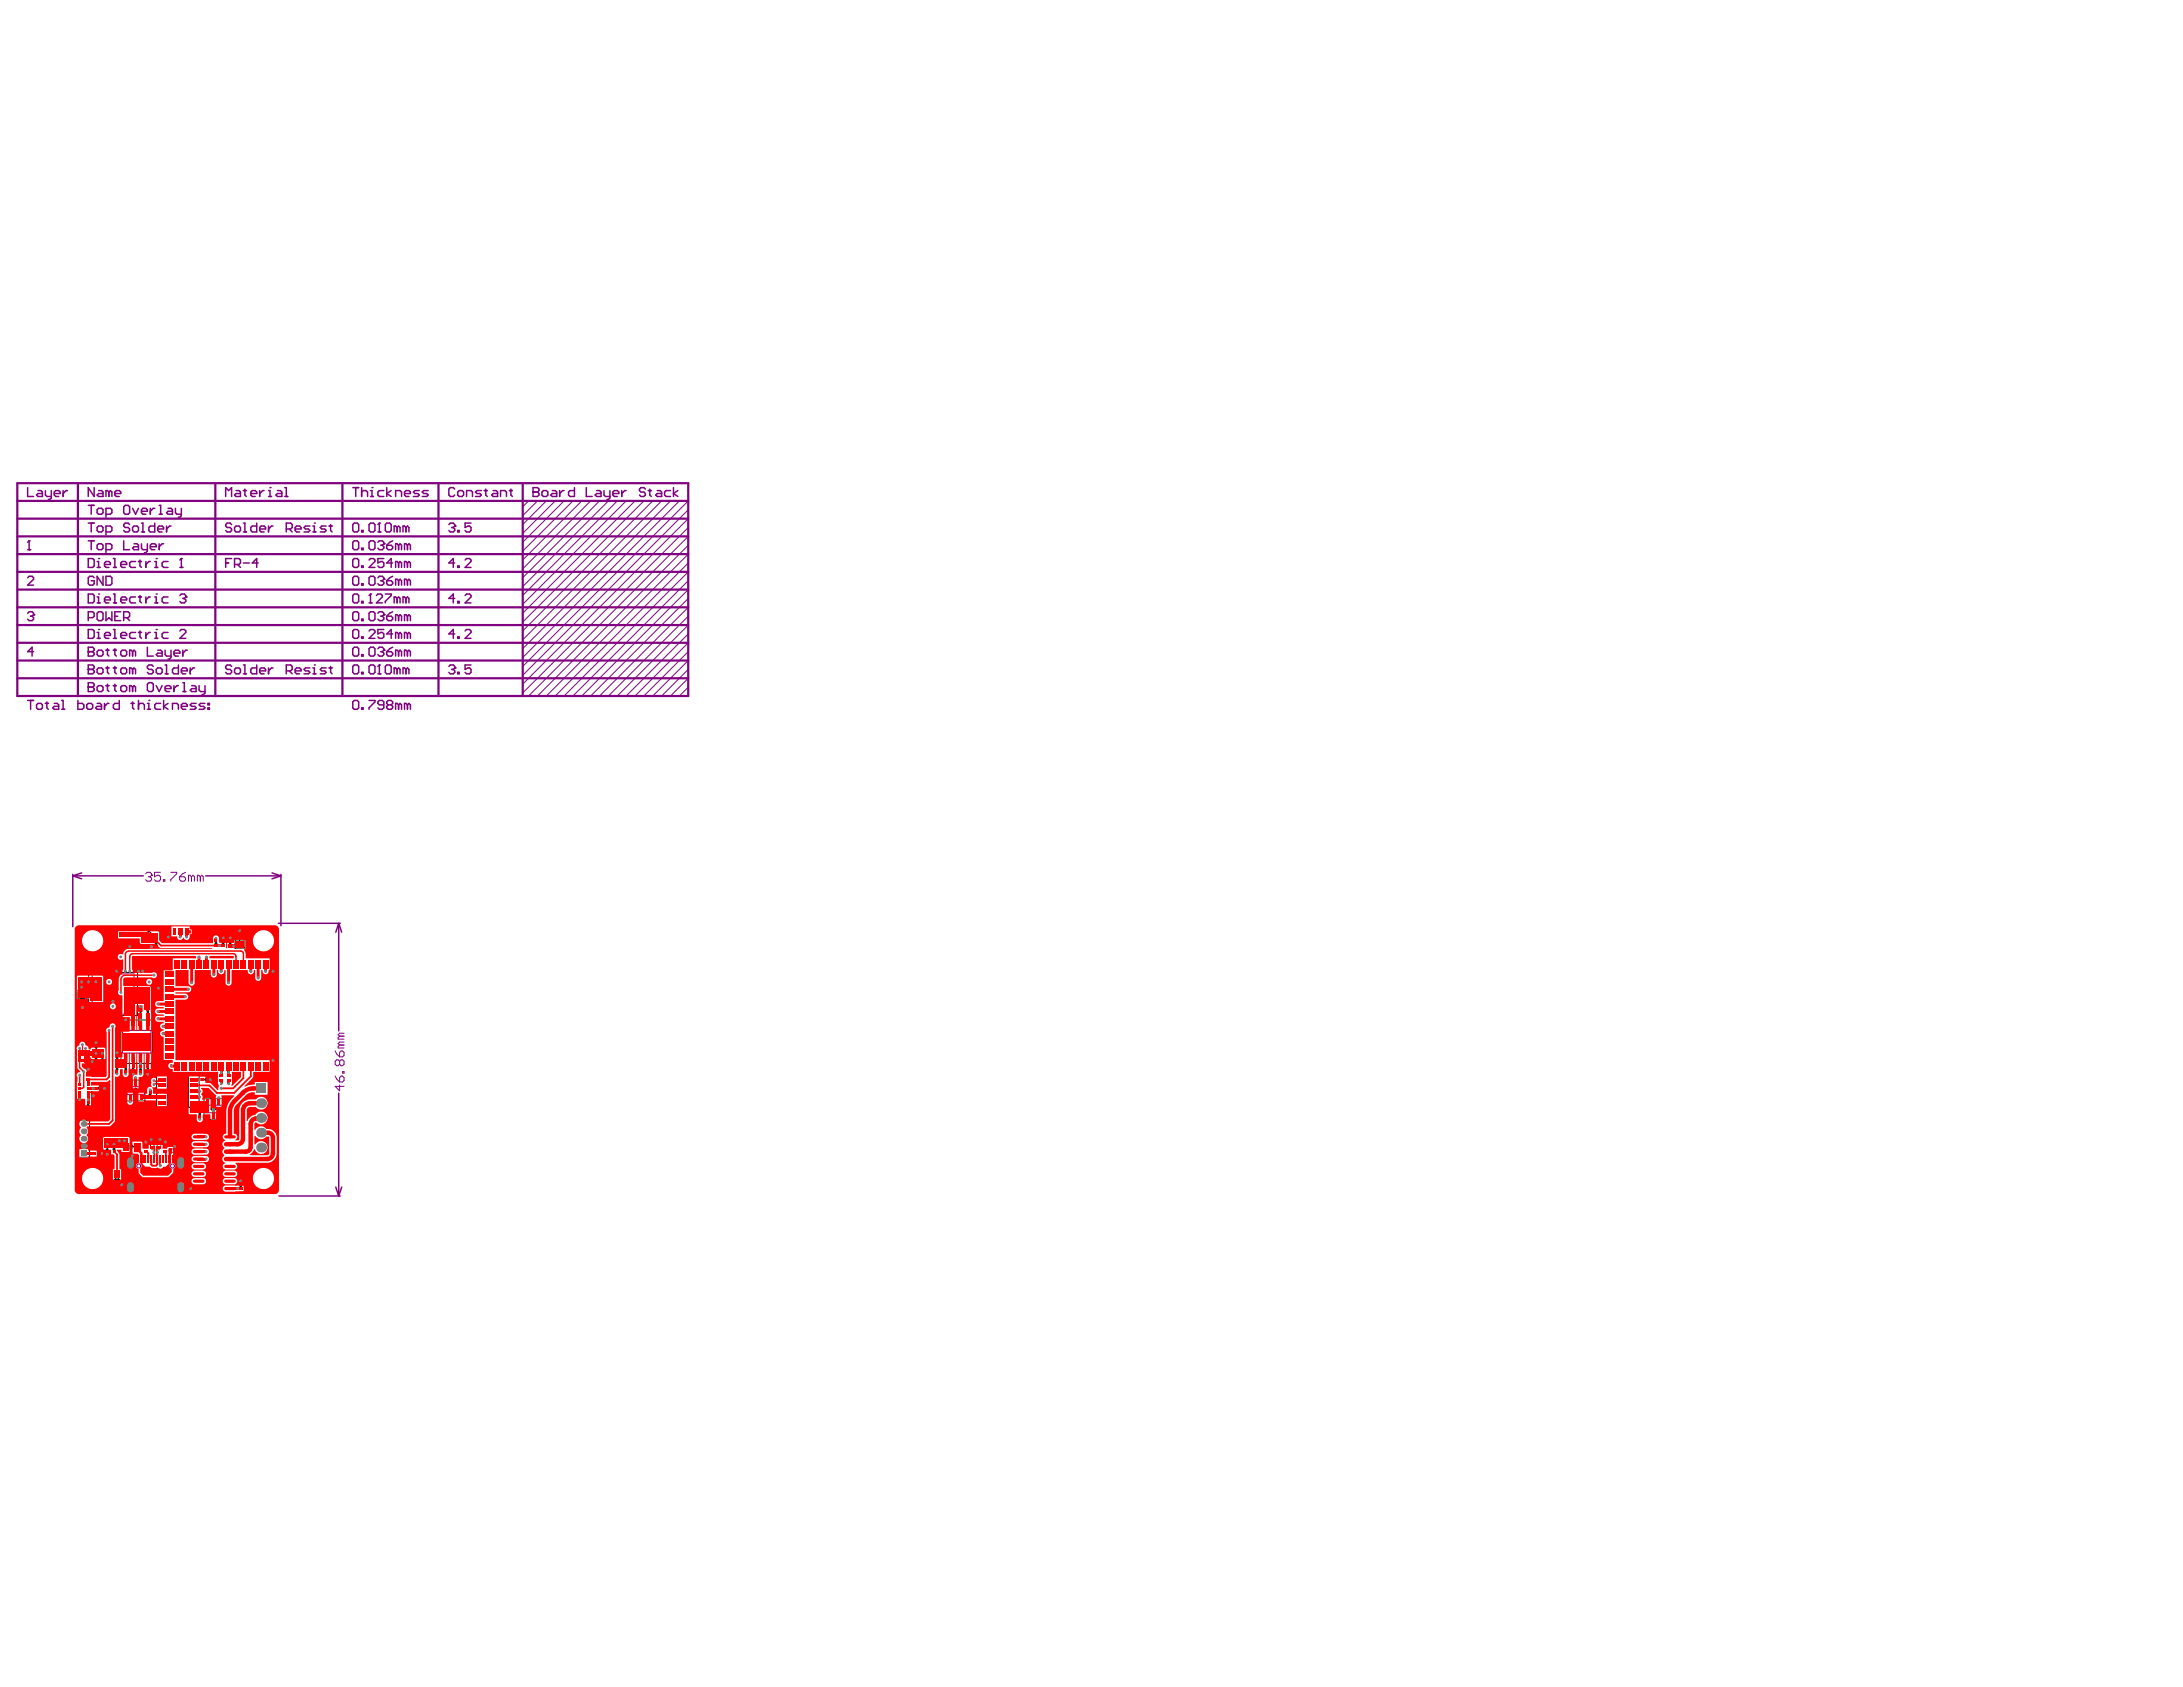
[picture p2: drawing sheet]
<svg xmlns="http://www.w3.org/2000/svg" width="279mm" height="216mm" viewBox="0 0 279 216" stroke-linecap="round" stroke-linejoin="round" font-family="sans-serif">
<path d="M20 137.6h5.5v4.1h-5.5z" fill="none" stroke="#000" stroke-width=".13"/>
<g fill="#008000">
<path d="M20.2 146.8h.3v.1h-.3z"/>
<path d="M20.2 146.3h.3v.2h-.3z"/>
<path d="M19.3 146.8h.4v.1h-.4z"/>
<path d="M19.3 146.3h.4v.2h-.4z"/>
<path d="M21.8 147.1h.1v.3h-.1z"/>
<path d="M22.2 147.1h.2v.3h-.2z"/>
<path d="M10.6 147.5h.3v.3h-.3z"/>
<path d="M10.6 146.5h.3v.3h-.3z"/>
<path d="M10.6 145.6h.3v.3h-.3z"/>
<path d="M10.6 144.6h.3v.3h-.3z"/>
<path d="M10.6 143.7h.3v.3h-.3z"/>
<circle cx="20.1" cy="146.2" r=".05"/>
<circle cx="19.3" cy="146.2" r=".05"/>
<circle cx="22.5" cy="147" r=".05"/>
<circle cx="11.5" cy="148.1" r=".05"/>
</g>
<g fill="none" stroke="#008000" stroke-width=".13">
<path d="M18.7 119.5h.7M19 119.1v.7M30.1 119.3h1.2v2.1h-1.2zM30.7 120v.7M10 126.7h1.1v2.1h-1.1zM10.2 127.8h.7M10.6 127.4v.7M11.3 124.5h6.3v5.5h-6.3zM12.1 134.1h.3M12.1 135.5h.3M12.3 133.9v.3M12.3 135.4v.3"/>
<path d="M12.5 139.3h.3M12.7 139.1v.3M13 135.5h.3M13.1 135.4v.3M14.8 136.8h.3M14.8 135.4h.3M15 136.7v.3M15 135.2v.3M15.5 130.5h4v5.6h-4zM15.9 136.8h.3M16.1 136.7v.3M16.2 138.2h2.4v2.7h-2.4z"/>
<path d="M16.9 136.8h.3M17 139.6h.7M17 136.7v.3M17.4 139.2v.7M17.8 129.5h.3M17.8 136.8h.3M18 129.3v.3M18 136.7v.3M18.8 129.5h.3M18.8 136.8h.3M18.9 129.3v.3M18.9 136.7v.3"/>
<path d="M19.2 140v.3M19.8 125.7h.3M19.8 120.8h.3M19.9 125.5v.3M20 120.6v.3M26.1 138.2h.3M26.3 138v.3M27.5 120.7h.3M27.6 120.6v.3M28.4 120.7h.3M28.5 120.5v.3M29.3 120.7h.3"/>
<path d="M29.5 120.5v.3M30.3 120.3h.8M10 143.4h1.5v4.7h-1.5zM11.1 141.4h.3M11.3 141.3v.3M13.6 147.1h.3M13.7 146.9v.3M14.4 147.1h.3M14.6 146.9v.3M14.6 151h.7M15 150.6v.7M16.4 146.8h.7"/>
<path d="M16.8 146.4v.7M19.1 140.1h.3M19.3 146.2h.4v.8h-.4zM20.1 146.2h.5v.8h-.5zM21.7 147h.8v.5h-.8zM25.4 142.6h.3M25.6 142.4v.3M26.1 140.6h2.4v2.7h-2.4zM26.9 141.9h.8M27.3 141.6v.7M30.7 151.8h.3M30.8 151.6v.3"/>
<circle cx="19" cy="119.5" r=".26"/>
<circle cx="12.3" cy="134.1" r=".09"/>
<circle cx="12.3" cy="135.5" r=".09"/>
<circle cx="12.7" cy="139.3" r=".09"/>
<circle cx="13.1" cy="135.5" r=".09"/>
<circle cx="15" cy="136.8" r=".09"/>
<circle cx="15" cy="135.4" r=".09"/>
<circle cx="16.1" cy="136.8" r=".09"/>
<circle cx="17" cy="136.8" r=".09"/>
<circle cx="17.4" cy="139.6" r=".26"/>
<circle cx="18" cy="129.5" r=".09"/>
<circle cx="18" cy="136.8" r=".09"/>
<circle cx="18.9" cy="129.5" r=".09"/>
<circle cx="18.9" cy="136.8" r=".09"/>
<circle cx="19.9" cy="125.7" r=".09"/>
<circle cx="20" cy="120.8" r=".09"/>
<circle cx="26.3" cy="138.2" r=".09"/>
<circle cx="27.6" cy="120.7" r=".09"/>
<circle cx="28.5" cy="120.7" r=".09"/>
<circle cx="29.5" cy="120.7" r=".09"/>
<circle cx="11.3" cy="141.4" r=".09"/>
<circle cx="13.7" cy="147.1" r=".09"/>
<circle cx="14.6" cy="147.1" r=".09"/>
<circle cx="15" cy="151" r=".26"/>
<circle cx="16.8" cy="146.8" r=".26"/>
<circle cx="19.2" cy="140.1" r=".09"/>
<circle cx="25.6" cy="142.6" r=".09"/>
<circle cx="27.3" cy="141.9" r=".26"/>
<circle cx="30.8" cy="151.8" r=".09"/>
</g>
<path d="M30.1 119.5h1.1v1.6h-1.1zM10 127h1.1v1.6h-1.1zM11.8 124.6h5.4v5.2h-5.4zM15.7 131.9h3.6v2.9h-3.6zM16.3 139.1h2.2v.9h-2.2zM26.2 141.4h2.2v1h-2.2z" fill="none" stroke="#800080" stroke-width=".13"/>
<circle cx="18.9" cy="130.4" r=".07" fill="none" stroke="#800080" stroke-width=".15"/>
<g fill="#008080">
<path d="M20.3 146.9h.1v.3h-.1z"/>
<path d="M20.2 147.1h.3h-.3z"/>
<path d="M20.3 146h.1v.3h-.1z"/>
<path d="M19.4 146.9h.1v.3h-.1z"/>
<path d="M19.3 147.1h.3h-.3z"/>
<path d="M19.4 146h.1v.3h-.1z"/>
<path d="M21.5 147.2h.3v.1h-.3z"/>
<path d="M21.6 147.1v.3z"/>
<path d="M22.4 147.2h.3v.1h-.3z"/>
</g>
<path d="M21.4 137.8h2.7v3.7h-2.7z" fill="none" stroke="#000" stroke-width=".13"/>
<circle cx="19.7" cy="137.7" r=".07" fill="none" stroke="#000" stroke-width=".15"/>
<g fill="none" stroke="#800080" stroke-width=".13">
<path d="M67.7 64.1l-.8 .8M68.8 64.1l-1.9 1.9M69.9 64.1l-3 3M71.1 64.1l-4.2 4.2M72.2 64.1l-5.3 5.3M73.3 64.1l-6.4 6.4M74.5 64.1l-7.6 7.6M75.6 64.1l-8.7 8.7M76.7 64.1l-9.8 9.8M77.9 64.1l-11 11M79 64.1l-12.1 12.1M80.1 64.1l-13.2 13.2"/>
<path d="M81.3 64.1l-14.4 14.4M82.4 64.1l-15.5 15.5M83.5 64.1l-16.6 16.6M84.7 64.1l-17.8 17.8M85.8 64.1l-18.9 18.9M87 64.1l-20.1 20M88.1 64.1l-21.2 21.2M88.1 66.4l-21.2 21.2M88.1 76.6l-12.5 12.5M88.1 77.7l-11.4 11.4M88.1 69.8l-19.3 19.3M88.1 72.1l-17 17"/>
<path d="M88.1 78.9l-10.2 10.2M88.1 65.2l-21.2 21.2M88.1 73.2l-15.9 15.9M88.1 74.3l-14.8 14.8M88.1 70.9l-18.2 18.2M88.1 80l-9.1 9.1M88.1 67.5l-21.2 21.2M88.1 75.5l-13.6 13.6M88.1 68.6l-20.4 20.5M88.1 85.7l-3.4 3.4M88.1 83.4l-5.7 5.7M88.1 81.1l-8 8"/>
<path d="M88.1 84.5l-4.6 4.6M88.1 82.3l-6.8 6.8M88.1 86.8l-2.3 2.3M88.1 87.9l-1.1 1.2M18.6 111.8l.2-.2h.4l.2 .2v.2M19 112.2h.2M19.2 112.2l.2 .2v.2l-.2 .2h-.4l-.2-.2M19.4 112h.1M19.4 112l-.2 .2M20.5 111.6h-.7v.6l.4-.2h.1l.2 .2v.4l-.2 .2h-.3l-.2-.2M20.9 112.6h.2v.2h-.2zM21.9 111.6h.7v.2l-.7 .8v.2"/>
<path d="M23 112.2h.6l.1 .2v.2l-.1 .2h-.4l-.2-.2zM23.7 111.6l-.3 .2-.4 .4M24.5 112.2l-.2-.2h-.2v.8M24.5 112.2v.6M24.5 112.2l.2-.2 .2 .2v.6M25.6 112.2l-.1-.2h-.2v.8M25.6 112.2v.6M25.6 112.2l.2-.2 .2 .2v.6M42.9 137.7l.2 .4 .4 .4M42.9 134.5l.2 .4 .4 .4M43.5 137.9l.2-.2h.1l.2 .2v.4l-.2 .2h-.3zM43.5 135.8l.2-.2h.1l.2 .2v.4l-.2 .2h-.1l-.2-.2"/>
<path d="M43.5 138.8v.8l-.6-.6h1.1M43.5 134.7l.2-.2h.1l.2 .2v.4l-.2 .2h-.3zM43.5 135.8v.4M43.5 135.8l-.2-.2h-.2l-.2 .2v.4l.2 .2h.2l.2-.2M43.5 133.7l-.2 .2v.2h.7M43.5 132.6l-.2 .2v.2h.7M43.5 133.7h.5M43.5 132.6h.5M43.8 137.1h.2v.2h-.2zM44 133.4h-.5l-.2 .2 .2 .1M44 132.2h-.5l-.2 .2 .2 .2"/>
<circle cx="17.8" cy="149.2" r=".26"/>
<circle cx="22.1" cy="149.2" r=".26"/>
</g>
<g fill="none" stroke="#800080" stroke-width=".28">
<path d="M2.2 77.7h85.9M2.2 70.9h85.9M2.2 80h85.9M2.2 75.5h85.9M2.2 68.6h85.9M2.2 61.8h85.9v27.3h-85.9zM2.2 64.1h85.9M2.2 73.2h85.9M2.2 66.4h85.9M10 61.8v27.3M27.6 61.8v27.3M43.8 61.8v27.3"/>
<path d="M56.1 61.8v27.3M66.9 61.8v27.3M2.2 82.3h85.9M2.2 86.8h85.9M2.2 84.5h85.9"/>
</g>
<g fill="none" stroke="#800080" stroke-width=".19">
<path d="M3.5 70.3h.4M3.5 62.4v1.1h.8M3.5 78.5l.2-.2h.4l.2 .2v.2M3.5 73.9l.2-.1h.4l.2 .1v.2l-.8 .8h.8M3.7 69.2h.1M3.7 69.2v1.1M3.7 69.2l-.2 .2M3.9 78.9h.2M4.1 78.9l.2 .1v.2l-.2 .2h-.4l-.2-.2M4.3 78.7h.1M4.3 78.7l-.2 .2M4.9 62.8h.3l.2 .2v.5h-.5l-.2-.1 .2-.2h.5"/>
<path d="M5.8 62.8v.6l.2 .1h.6M6.6 62.8v.9l-.2 .2h-.2M6.9 63.2h.8v-.2l-.2-.2h-.4l-.2 .2v.4l.2 .1h.4M8.1 62.8v.7M8.6 62.8h-.1l-.4 .4M11.3 76h.6l.2 .2v.8l-.2 .2h-.6zM11.3 71.5h.6l.2 .2v.7l-.2 .2h-.6zM11.3 79h.6l.2-.1v-.4l-.2-.2h-.6v1.1M11.3 66.9h.8M11.3 64.7h.8M11.3 69.2h.8M11.7 64.7v1.1"/>
<path d="M11.7 66.9v1.2M11.7 69.2v1.1M12.1 62.4v1.1l-.8-1.1v1.1M12.1 73.9l-.2-.1h-.4l-.2 .1v.8l.2 .2h.4l.2-.2v-.4h-.4M12.4 77.2h.4M12.4 76.4h.2v.8M12.4 71.9h.2v.7M12.4 69.8l.2-.2h.4l.2 .2v.4l-.2 .1h-.4l-.2-.1zM12.4 65.2l.2-.1h.4l.2 .1v.4l-.2 .2h-.4l-.2-.2zM12.4 67.5l.2-.2h.4l.2 .2v.4l-.2 .2h-.4l-.2-.2zM12.4 78.5l.2-.2h.4l.2 .2v.7l-.2 .2h-.4l-.2-.2zM12.4 72.6h.4"/>
<path d="M12.6 76h.1M12.6 71.5h.1M12.6 62.8h.4l.2 .2v.5h-.6l-.2-.1 .2-.2h.6M13.2 73.8v1.1l-.8-1.1v1.1M13.4 76.8h.7v-.2l-.2-.2h-.3l-.2 .2v.4l.2 .2h.3M13.4 72.2h.7v-.1l-.2-.2h-.3l-.2 .2v.3l.2 .2h.3M13.6 73.8h.5l.2 .1v.8l-.2 .2h-.5zM13.6 70.3h.5l.2-.1v-.4l-.2-.2h-.5v1.1M13.6 68.1h.5l.2-.2v-.4l-.2-.2h-.5v1.2M13.6 65.8h.5l.2-.2v-.4l-.2-.1h-.5v1.1M13.6 78.3v1.1l.3-.4 .4 .4v-1.1M13.9 63l-.1-.2h-.2v.7"/>
<path d="M13.9 63l.2-.2 .2 .2v.5M13.9 63v.5M14.5 76h.2v1.2M14.5 77.2h.4M14.5 71.5h.2v1.1M14.5 72.6h.4M14.7 63.2h.8v-.2l-.2-.2h-.4l-.2 .2v.4l.2 .1h.4M14.7 78.9h.4M15.5 76.8h.7v-.2l-.2-.2h-.4l-.1 .2v.4l.1 .2h.4M15.5 78.3h-.8v1.1h.8M15.5 72.2h.7v-.1l-.2-.2h-.4l-.1 .2v.3l.1 .2h.4M15.8 64.9l.2-.2h.4l.2 .2v.7l-.2 .2h-.4l-.2-.2z"/>
<path d="M15.8 79h.6l.2-.1v-.4l-.2-.2h-.6v1.1M15.8 69.2v1.1h.8M16.2 79l.4 .4M16.6 67.1l-.2-.2h-.4l-.2 .2v.2l.2 .2h.4l.2 .2v.2l-.2 .2h-.4l-.2-.2M17 67.5l.2-.2h.3l.2 .2v.4l-.2 .2h-.3l-.2-.2zM17 65.1l.3 .7 .4-.7M17.2 69.6h.3l.2 .2v.5h-.5l-.2-.1 .2-.2h.5M17.3 76.4h-.5l-.2 .2v.4l.2 .2h.5M17.3 71.9h-.5l-.2 .2v.3l.2 .2h.5M17.7 76.4h.4M17.7 71.9h.4M17.9 71.7v.7l.2 .2"/>
<path d="M17.9 76.2v.8l.2 .2M18.1 69.6v.6l.2 .1h.6M18.1 65.4h.8v-.2l-.2-.1h-.4l-.2 .1v.4l.2 .2h.4M18.1 66.9h.2v1.2M18.1 68.1h.4M18.7 71.9v.7M18.7 76.4v.8M18.9 69.6v.9l-.2 .2h-.2M19.2 76.4h-.2l-.3 .4M19.2 70h.8v-.2l-.2-.2h-.4l-.2 .2v.4l.2 .1h.4M19.2 65.1v.7M19.2 71.9h-.2l-.3 .3"/>
<path d="M19.8 77.2h.4M19.8 76.4h.2v.8M19.8 71.9h.2v.7M19.8 66.9v1.2h-.6l-.2-.2v-.4l.2-.2h.6M19.8 65.1h-.2l-.4 .3M19.8 72.6h.4M20 76h.1M20 71.5h.1M20.2 67.7h.7v-.2l-.1-.2h-.4l-.2 .2v.4l.2 .2h.4M20.4 64.7h.2v1.1M20.4 65.8h.4M20.4 69.6v.7"/>
<path d="M20.9 69.6h-.1l-.4 .4M21.3 67.3v.8M21.5 76.4h-.6l-.1 .2v.4l.1 .2h.6M21.5 71.9h-.6l-.1 .2v.3l.1 .2h.6M21.5 65.1h.4l.2 .1v.6h-.6l-.2-.2 .2-.2h.6M21.9 67.3h-.2l-.4 .4M22.5 65.1v.5l.1 .2h.6M23 76.2l.2-.2h.4l.2 .2v.2M23 72.6h.4M23.2 71.5h.1M23.2 65.1v.9l-.2 .2h-.2M23.2 71.5v1.1"/>
<path d="M23.2 71.5l-.2 .2M23.4 76.6h.2M23.6 76.6l.2 .2v.2l-.2 .2h-.4l-.2-.2M23.8 76.4h.1M23.8 76.4l-.2 .2M28.9 63.5v-1.1l.4 .4 .3-.4v1.1M28.9 72.1h.4M29.6 67.1l-.1-.2h-.4l-.2 .2v.2l.2 .2h.4l.1 .2v.2l-.1 .2h-.4l-.2-.2M29.6 71.5h-.7v1.1M30 67.5l.2-.2h.4l.2 .2v.4l-.2 .2h-.4l-.2-.2zM30 72.2h.6l.2-.1v-.4l-.2-.2h-.6v1.1M30.2 62.8h.4l.2 .2v.5h-.6l-.2-.1 .2-.2h.6"/>
<path d="M30.4 72.2l.4 .4M31.2 62.8h.3M31.2 66.9h.1v1.2M31.2 68.1h.3M31.2 72.1h.7M31.3 62.6v.8l.2 .1M32.1 63.2h.8v-.2l-.2-.2h-.4l-.2 .2v.4l.2 .1h.4M32.9 66.9v1.2h-.6l-.2-.2v-.4l.2-.2h.6M33 72.1h-.7l.6-.6v1.1M33.2 67.7h.8v-.2l-.2-.2h-.4l-.2 .2v.4l.2 .2h.4M33.2 62.8v.7M33.8 62.8h-.2l-.4 .4"/>
<path d="M34.4 63.5h.3M34.4 62.8h.2v.7M34.4 67.3v.8M34.6 62.4h.1M34.9 67.3h-.2l-.3 .4M35.5 62.8h.4l.2 .2v.5h-.6l-.2-.1 .2-.2h.6M36.5 62.4h.1v1.1M36.5 63.5h.3M36.6 67.7h.6l.2-.2v-.4l-.2-.2h-.6v1.2M37 67.7l.4 .4M37.8 67.7h.7v-.2l-.2-.2h-.3l-.2 .2v.4l.2 .2h.3M39.7 67.3h-.6l-.2 .2 .2 .2h.4l.2 .2-.2 .2h-.6"/>
<path d="M40 68.1h.4M40 67.3h.2v.8M40.2 66.9h.1M41.7 67.3h-.5l-.2 .2 .2 .2h.4l.1 .2-.1 .2h-.6M42.1 67.3h.4M42.3 67.1v.8l.2 .2M45.2 76.2l.1-.2h.4l.2 .2v.8l-.2 .2h-.4l-.1-.2zM45.2 67.1l.1-.2h.4l.2 .2v.8l-.2 .2h-.4l-.1-.2zM45.2 69.4l.1-.2h.4l.2 .2v.8l-.2 .1h-.4l-.1-.1zM45.2 71.7l.1-.2h.4l.2 .2v.7l-.2 .2h-.4l-.1-.2zM45.2 73.9l.1-.1h.4l.2 .1v.8l-.2 .2h-.4l-.1-.2zM45.2 78.5l.1-.2h.4l.2 .2v.7l-.2 .2h-.4l-.1-.2z"/>
<path d="M45.2 62.4h.7M45.5 62.4v1.1M46.3 77h.2v.2h-.2zM46.3 62.4v1.1M46.3 67.9h.2v.2h-.2zM46.3 70.2h.2v.1h-.2zM46.3 72.4h.2v.2h-.2zM46.3 74.7h.2v.2h-.2zM46.3 79.2h.2v.2h-.2zM46.3 63l.2-.2h.4l.1 .2v.5M47.2 77.2h.4M47.2 71.7l.2-.2h.4l.2 .2v.2l-.8 .7h.8"/>
<path d="M47.4 76h.1M47.4 76v1.2M47.4 76l-.2 .2M47.4 69.2h.4l.2 .2v.8l-.2 .1h-.4l-.2-.1v-.8zM47.4 66.9h.4l.2 .2v.8l-.2 .2h-.4l-.2-.2v-.8zM47.4 73.8h.4l.2 .1v.8l-.2 .2h-.4l-.2-.2v-.8zM47.4 78.3h.4l.2 .2v.7l-.2 .2h-.4l-.2-.2v-.7zM47.4 63.5h.4M47.4 62.8h.2v.7M47.6 62.4h.1M48.2 76.2l.2-.2h.3l.2 .2v.2l-.7 .8h.7M48.4 69.4l.2-.2h.3l.2 .2v.2"/>
<path d="M48.4 73.9l.2-.1h.3l.2 .1v.2M48.4 78.5l.2-.2h.3l.2 .2v.2M48.4 68.1h.3M48.6 66.9h.1M48.6 66.9v1.2M48.6 66.9l-.2 .2M48.7 69.8h.2M48.7 78.9h.2M48.7 74.3h.2M48.9 74.3l.2 .2v.2l-.2 .2h-.3l-.2-.2M48.9 69.8l.2 .2v.2l-.2 .1h-.3l-.2-.1M48.9 78.9l.2 .1v.2l-.2 .2h-.3l-.2-.2"/>
<path d="M49.1 69.6h.1M49.1 78.7h.1M49.1 74.1h.1M49.1 71.5h-.7v.6l.3-.2h.2l.2 .2v.3l-.2 .2h-.3l-.2-.2M49.1 62.8h-.5l-.2 .2v.4l.2 .1h.5M49.1 69.6l-.2 .2M49.1 78.7l-.2 .2M49.1 74.1l-.2 .2M49.3 76h.8v.2l-.8 .8v.2M49.3 67.1l.2-.2h.4l.2 .2v.8l-.2 .2h-.4l-.2-.2zM49.5 74.3h.6l.2 .2v.2l-.2 .2h-.4l-.2-.2zM49.5 69.8h.6l.2 .2v.2l-.2 .1h-.4l-.2-.1z"/>
<path d="M49.5 78.9h.6l.2 .1v.2l-.2 .2h-.4l-.2-.2zM49.5 62.4v1.1M50.1 62.8l-.6 .4 .6 .3M50.3 72.1h-.8l.6-.6v1.1M50.3 73.8l-.4 .1-.4 .4M50.3 69.2l-.4 .2-.4 .4M50.3 78.3l-.4 .2-.4 .4M50.6 63.5v-.7h.6l.2 .2v.5M50.8 67.5l-.2-.2h-.2v.8M50.8 76.6l-.2-.2h-.2v.8M50.8 67.5v.6M50.8 76.6v.6"/>
<path d="M50.8 76.6l.2-.2 .2 .2v.6M50.8 67.5l.2-.2 .2 .2v.6M51 74.3l.2-.2 .2 .2v.6M51 69.8l-.2-.2h-.2v.7M51 72.1l-.2-.2h-.2v.7M51 74.3l-.2-.2h-.2v.8M51 78.9l-.2-.2h-.2v.7M51 69.8v.5M51 72.1v.5M51 74.3v.6M51 78.9v.5M51 69.8l.2-.2 .2 .2v.5"/>
<path d="M51 72.1l.2-.2 .2 .2v.5M51 78.9l.2-.2 .2 .2v.5M51.8 63.2h.7v-.2l-.2-.2h-.3l-.2 .2v.4l.2 .1h.3M52 76.6l-.2-.2h-.2v.8M52 67.5l-.2-.2h-.2v.8M52 67.5v.6M52 76.6v.6M52 76.6l.1-.2 .2 .2v.6M52 67.5l.1-.2 .2 .2v.6M52.1 69.8l-.1-.2h-.2v.7M52.1 72.1l-.1-.2h-.2v.7M52.1 74.3l-.1-.2h-.2v.8"/>
<path d="M52.1 78.9l-.1-.2h-.2v.7M52.1 69.8v.5M52.1 72.1v.5M52.1 74.3v.6M52.1 78.9v.5M52.1 69.8l.2-.2 .2 .2v.5M52.1 72.1l.2-.2 .2 .2v.5M52.1 74.3l.2-.2 .2 .2v.6M52.1 78.9l.2-.2 .2 .2v.5M53.7 62.8h-.6l-.2 .2 .2 .2h.4l.2 .2-.2 .1h-.6M54.8 62.8h-.6l-.2 .2 .2 .2h.4l.2 .2-.2 .1h-.6M57.4 67.1l.2-.2h.4l.2 .2v.2"/>
<path d="M57.8 67.5h.2M58 67.5l.2 .2v.2l-.2 .2h-.4l-.2-.2M58.2 67.3h.1M58.2 76.6h-.8l.6-.6v1.2M58.2 62.6l-.2-.2h-.4l-.2 .2v.8l.2 .1h.4l.2-.1M58.2 72.1h-.8l.6-.6v1.1M58.2 67.3l-.2 .2M58.6 77h.2v.2h-.2zM58.6 67.9h.2v.2h-.2zM58.6 72.4h.2v.2h-.2zM58.8 62.8h.3l.2 .2v.4l-.2 .1h-.3l-.2-.1v-.4zM59.5 76.2l.2-.2h.4l.2 .2v.2l-.8 .8h.8"/>
<path d="M59.5 71.7l.2-.2h.4l.2 .2v.2l-.8 .7h.8M59.7 63.5v-.7h.6l.2 .2v.5M60.3 66.9h-.8v.6l.4-.2h.2l.2 .2v.4l-.2 .2h-.4l-.2-.2M61.6 62.8h-.6l-.1 .2 .1 .2h.4l.2 .2-.2 .1h-.5M62 62.8h.4M62.2 62.6v.8l.2 .1M63.1 62.8h.4l.2 .2v.5h-.6l-.2-.1 .2-.2h.6M64.1 63.5v-.7h.5l.2 .2v.5M65.2 62.8h.4M65.4 62.6v.8l.2 .1M68.2 63h.1M68.2 62.4h.6l.2 .2v.2l-.2 .2 .2 .2v.2l-.2 .1h-.6z"/>
<path d="M68.2 63h.6M69.6 62.8h.3l.2 .2v.4l-.2 .1h-.3l-.2-.1v-.4zM70.7 62.8h.4l.2 .2v.5h-.6l-.2-.1 .2-.2h.6M71.6 62.8v.7M72.2 62.8h-.2l-.4 .4M73.5 62.4v1.1h-.5l-.2-.1v-.4l.2-.2h.5M75 62.4v1.1h.8M76.4 62.8h.3l.2 .2v.5h-.5l-.2-.1 .2-.2h.5M77.3 62.8v.6l.2 .1h.6M78.1 62.8v.9l-.2 .2h-.2M78.4 63.2h.8v-.2l-.2-.2h-.4l-.2 .2v.4l.2 .1h.4M79.6 62.8v.7"/>
<path d="M80.1 62.8h-.1l-.4 .4M82.6 62.6l-.2-.2h-.4l-.2 .2v.2l.2 .2h.4l.2 .2v.2l-.2 .1h-.4l-.2-.1M83 62.8h.4M83.2 62.6v.8l.2 .1M84.1 62.8h.4l.2 .2v.5h-.6l-.2-.1 .2-.2h.6M85.8 62.8h-.6l-.1 .2v.4l.1 .1h.6M86.2 62.4v1.1M86.8 62.8l-.6 .4 .6 .3M3.5 89.6h.8M3.9 89.6v1.2M4.3 83.4h-.8l.6-.6v1.2M4.9 90h.3l.2 .2v.4l-.2 .2h-.3l-.2-.2v-.4z"/>
<path d="M5.8 90h.4M6 89.8v.8l.2 .2M6.9 90h.4l.2 .2v.6h-.6l-.1-.2 .1-.2h.6M7.9 89.6h.2v1.2M7.9 90.8h.4M10 89.6v1.2h.5l.2-.2v-.4l-.2-.2h-.5M11.3 90h.4l.2 .2v.4l-.2 .2h-.4l-.2-.2v-.4zM11.3 87.9h.1M11.3 83.4h.1M11.3 85.7h.1M11.3 80.6h.6l.2 .2v.7l-.2 .2h-.6zM11.3 82.8h.6l.2 .2v.2l-.2 .2 .2 .2v.2l-.2 .2h-.6z"/>
<path d="M11.3 85.1h.6l.2 .2v.2l-.2 .2 .2 .2v.1l-.2 .2h-.6zM11.3 87.4h.6l.2 .2v.1l-.2 .2 .2 .2v.2l-.2 .2h-.6zM11.3 87.9h.6M11.3 83.4h.6M11.3 85.7h.6M12.4 90h.4l.2 .2v.6h-.6l-.2-.2 .2-.2h.6M12.4 80.9h.2v.8M12.4 85.7l.2-.2h.4l.2 .2v.3l-.2 .2h-.4l-.2-.2zM12.4 87.9l.2-.2h.4l.2 .2v.4l-.2 .2h-.4l-.2-.2zM12.4 83.4l.2-.2h.4l.2 .2v.4l-.2 .2h-.4l-.2-.2zM12.4 81.7h.4M12.6 80.6h.1"/>
<path d="M13.4 90v.8M13.4 81.3h.7v-.2l-.2-.2h-.3l-.2 .2v.4l.2 .2h.3M13.6 87.7h.3M13.6 85.5h.3M13.6 83.2h.3M13.8 83v.8l.1 .2M13.8 85.3v.7l.1 .2M13.8 87.6v.7l.1 .2M13.9 90h-.1l-.4 .4M14.5 80.6h.2v1.1M14.5 87.7h.4M14.5 81.7h.4"/>
<path d="M14.5 85.5h.4M14.5 83.2h.4M14.7 83v.8l.2 .2M14.7 85.3v.7l.2 .2M14.7 87.6v.7l.2 .2M15.3 89.6v1.2h-.6l-.2-.2v-.4l.2-.2h.6M15.5 81.3h.7v-.2l-.2-.2h-.4l-.1 .2v.4l.1 .2h.4M15.6 83.2h.4l.2 .2v.4l-.2 .2h-.4l-.1-.2v-.4zM15.6 85.5h.4l.2 .2v.3l-.2 .2h-.4l-.1-.2v-.3zM15.6 87.7h.4l.2 .2v.4l-.2 .2h-.4l-.1-.2v-.4zM16.8 90h.4M17 89.8v.8l.2 .2"/>
<path d="M17 83.4l-.2-.2h-.2v.8M17 85.7l-.2-.2h-.2v.7M17 87.9l-.2-.2h-.2v.8M17 83.4l.2-.2 .1 .2v.6M17 83.4v.6M17 85.7v.5M17 87.9v.6M17 87.9l.2-.2 .1 .2v.6M17 85.7l.2-.2 .1 .2v.5M17.3 80.9h-.5l-.2 .2v.4l.2 .2h.5M17.7 90.2l.2-.2h.4l.2 .2v.6M17.7 89.6v1.2"/>
<path d="M17.7 80.9h.4M17.9 80.8v.7l.2 .2M18.7 80.9v.8M18.9 90.8h.3M18.9 90h.1v.8M18.9 87.6l.1-.2h.4l.2 .2v.7l-.2 .2h-.4l-.1-.2zM18.9 82.8v1.2h.7M19 89.6h.1M19.2 80.9h-.2l-.3 .4M19.6 85.3l-.2-.2h-.4l-.1 .2v.2l.1 .2h.4l.2 .2v.1l-.2 .2h-.4l-.1-.2M19.8 80.9h.2v.8M19.8 81.7h.4"/>
<path d="M20 80.6h.1M20 85.7l.2-.2h.4l.2 .2v.3l-.2 .2h-.4l-.2-.2zM20 87.7l.4 .8 .4-.8M20.2 83.2h.4l.2 .2v.6h-.6l-.2-.2 .2-.2h.6M20.6 90h-.6l-.2 .2v.4l.2 .2h.6M20.9 89.6v1.2M21.1 88.1h.8v-.2l-.2-.2h-.4l-.2 .2v.4l.2 .2h.4M21.1 83.2v.6l.2 .2h.6M21.1 85.1h.2v1.1M21.1 86.2h.4M21.5 90l-.6 .4 .6 .4M21.5 80.9h-.6l-.1 .2v.4l.1 .2h.6"/>
<path d="M21.9 83.2v1l-.2 .1h-.2M22.1 90.8v-.8h.5l.2 .2v.6M22.3 83.6h.7v-.2l-.2-.2h-.3l-.2 .2v.4l.2 .2h.3M22.3 87.7v.8M22.8 87.7h-.2l-.3 .4M22.8 85.1v1.1h-.5l-.2-.2v-.3l.2-.2h.5M23 80.8l.2-.2h.4l.2 .2v.1l-.8 .8h.8M23.2 90.4h.8v-.2l-.2-.2h-.4l-.2 .2v.4l.2 .2h.4M23.2 85.9h.8v-.2l-.2-.2h-.4l-.2 .2v.3l.2 .2h.4M23.4 88.5h.4M23.4 87.4h.2v1.1M23.4 83.2v.8"/>
<path d="M24 83.2h-.2l-.4 .4M24.3 85.5v.7M24.5 87.7h.4l.2 .2v.6h-.6l-.2-.2 .2-.2h.6M24.9 85.5h-.2l-.4 .4M25.1 90h-.6l-.2 .2 .2 .2h.4l.2 .2-.2 .2h-.6M25.5 87.7v.6l.2 .2h.5M26.2 90h-.5l-.2 .2 .2 .2h.3l.2 .2-.2 .2h-.5M26.2 87.7v1l-.2 .2h-.1M26.6 90.6h.2v.2h-.2zM26.6 90h.2v.2h-.2zM29.6 85.3l-.1-.2h-.4l-.2 .2v.2l.2 .2h.4l.1 .2v.1l-.1 .2h-.4l-.2-.2M30 85.7l.2-.2h.4l.2 .2v.3l-.2 .2h-.4l-.2-.2z"/>
<path d="M31.2 85.1h.1v1.1M31.2 86.2h.3M32.9 85.1v1.1h-.6l-.2-.2v-.3l.2-.2h.6M33.2 85.9h.8v-.2l-.2-.2h-.4l-.2 .2v.3l.2 .2h.4M34.4 85.5v.7M34.9 85.5h-.2l-.3 .4M36.6 85.9h.6l.2-.2v-.4l-.2-.2h-.6v1.1M37 85.9l.4 .3M37.8 85.9h.7v-.2l-.2-.2h-.3l-.2 .2v.3l.2 .2h.3M39.7 85.5h-.6l-.2 .2 .2 .2h.4l.2 .1-.2 .2h-.6M40 86.2h.4M40 85.5h.2v.7"/>
<path d="M40.2 85.1h.1M41.7 85.5h-.5l-.2 .2 .2 .2h.4l.1 .1-.1 .2h-.6M42.1 85.5h.4M42.3 85.3v.7l.2 .2M45.2 80.8l.1-.2h.4l.2 .2v.7l-.2 .2h-.4l-.1-.2zM45.2 83l.1-.2h.4l.2 .2v.8l-.2 .2h-.4l-.1-.2zM45.2 85.3l.1-.2h.4l.2 .2v.7l-.2 .2h-.4l-.1-.2zM45.2 89.8l.1-.2h.4l.2 .2v.8l-.2 .2h-.4l-.1-.2zM46.3 81.5h.2v.2h-.2zM46.3 83.8h.2v.2h-.2zM46.3 86h.2v.2h-.2zM46.3 90.6h.2v.2h-.2z"/>
<path d="M47.2 89.6h.8v.2l-.8 .8v.2M47.2 80.8l.2-.2h.4l.2 .2v.1l-.8 .8h.8M47.4 82.8h.4l.2 .2v.8l-.2 .2h-.4l-.2-.2v-.8zM47.4 85.1h.4l.2 .2v.7l-.2 .2h-.4l-.2-.2v-.7zM48.4 83l.2-.2h.3l.2 .2v.2M48.4 86.2h.3M48.6 85.1h.1M48.6 85.1v1.1M48.6 85.1l-.2 .2M48.7 83.4h.2M48.9 83.4l.2 .2v.2l-.2 .2h-.3l-.2-.2M49.1 83.2h.1"/>
<path d="M49.1 90.2h-.5l-.2-.2v-.2l.2-.2h.3l.2 .2v.8l-.2 .2h-.3l-.2-.2M49.1 80.6h-.7v.5l.3-.2h.2l.2 .2v.4l-.2 .2h-.3l-.2-.2M49.1 83.2l-.2 .2M49.3 85.3l.2-.2h.4l.2 .2v.7l-.2 .2h-.4l-.2-.2zM49.5 83.4h.6l.2 .2v.2l-.2 .2h-.4l-.2-.2zM49.7 90.2l-.2-.2v-.2l.2-.2h.4l.2 .2v.2l-.2 .2M49.7 90.2l-.2 .2v.2l.2 .2h.4l.2-.2v-.2l-.2-.2M49.7 90.2h.4M50.3 81.1h-.8l.6-.5v1.1M50.3 82.8l-.4 .2-.4 .4M50.8 85.7l-.2-.2h-.2v.7M50.8 85.7v.5"/>
<path d="M50.8 85.7l.2-.2 .2 .2v.5M51 81.1l-.2-.2h-.2v.8M51 83.4l-.2-.2h-.2v.8M51 90.2l-.2-.2h-.2v.8M51 81.1v.6M51 83.4v.6M51 90.2v.6M51 90.2l.2-.2 .2 .2v.6M51 81.1l.2-.2 .2 .2v.6M51 83.4l.2-.2 .2 .2v.6M52 85.7l-.2-.2h-.2v.7M52 85.7v.5"/>
<path d="M52 85.7l.1-.2 .2 .2v.5M52.1 90.2l-.1-.2h-.2v.8M52.1 81.1l-.1-.2h-.2v.8M52.1 83.4l-.1-.2h-.2v.8M52.1 81.1v.6M52.1 83.4v.6M52.1 90.2v.6M52.1 90.2l.2-.2 .2 .2v.6M52.1 81.1l.2-.2 .2 .2v.6M52.1 83.4l.2-.2 .2 .2v.6M57.4 85.3l.2-.2h.4l.2 .2v.2M57.8 85.7h.2"/>
<path d="M58 85.7l.2 .2v.1l-.2 .2h-.4l-.2-.2M58.2 85.5h.1M58.2 81.1h-.8l.6-.5v1.1M58.2 85.5l-.2 .2M58.6 81.5h.2v.2h-.2zM58.6 86h.2v.2h-.2zM59.5 80.8l.2-.2h.4l.2 .2v.1l-.8 .8h.8M60.3 85.1h-.8v.6l.4-.2h.2l.2 .2v.3l-.2 .2h-.4l-.2-.2M9.3 112.1l1.1 .4M9.3 112.1h9M9.3 111.9v6.7M10.4 111.7l-1.1 .4"/>
<path d="M26.3 112.1h9.7M34.8 111.7l1.2 .4M35.6 118.2h7.9M36 112.1l-1.2 .4M36 111.9v6.6M43.4 118.2l.3 1.1M43.4 118.2l-.4 1.1M43.4 118.2v13.7M43.4 139.9v13.2M35.7 153.1h7.8M43 151.9l.4 1.2M43.7 151.9l-.3 1.2"/>
</g>
<g fill="#f00">
<path d="M32.6 145.4h.1a.82 .82 0 0 0 1.4 0l.3 .1 .1 .1v2l-.1 .2-.2 .1-2.2-.1h-.1a1.06 1.06 0 0 0 .6-.7h.1a.83 .83 0 0 0 1.2 .5 .83 .83 0 0 0 .2-1.3 .83 .83 0 0 0-1.3 .1l-.1 .1z"/>
<path d="M29.6 137.2h1.2v.7l-1.1 1.1-.1-.1 .1-.2z"/>
<path d="M23.7 118.8h.4v.2h.3v.5h-.3v.1h-.4z"/>
<path d="M21 119h.3v-.2h.5v.8h-.5v-.1h-.3z"/>
<path d="M17.4 128.7h.9v.7l-.1 .1h-.6v2.4l-.1 .1-.1-.1z"/>
<path d="M26.9 122.3h3v.3h-3.1z"/>
<path d="M17.1 146.3h.9v1l.3 .2v1.5l.3 .3h.6l.3 .2 .7-.1a.4 .4 0 0 0 .7-.1h.3l.4-.3v-2h.4l-.1 1.9a.37 .37 0 0 0-.2 .4 .37 .37 0 0 0 .3 .3v.4l-.5 .5h-3.2l-.4-.4 .1-.6a.37 .37 0 0 0 0-.6l-.1-1.3-.2-.1h-.6z"/>
<path d="M9.7 118.6l.3-.2h25.2a.52 .52 0 0 1 .5 .5v33.3a.54 .54 0 0 1-.5 .6h-25.1l-.3-.1-.2-.2-.1-33.5zM21.9 118.6v1.2h.8a.38 .38 0 0 0 .3 .5 .38 .38 0 0 0 .4-.3h.1a.38 .38 0 0 0 .5 .3 .38 .38 0 0 0 .3-.5v-.2l.2-.1v-.5l-.2-.1v-.3zM15.1 119.2v.9h2.8v.5l.1 .2h2l.4 .4 .2 .1h6.6l-.1 .1h-10.6a.71 .71 0 0 0-.7 .7 .53 .53 0 0 0-.7 .4 .38 .38 0 0 0 .6 .3h.1v1.3l-.1 .1v.4h-.1a.86 .86 0 0 0-.4 .8v1.4a.38 .38 0 0 0 0 .4 .38 .38 0 0 0 .4 .2h.1v2.6l.2 .2h.7v1.8h-1.1v2.6l.2 .1v.6h-.9h-.1v-3.7a.39 .39 0 0 0-.2-.6 .39 .39 0 0 0-.5 .4l-.1 .1a.38 .38 0 0 0-.2 .6v5.6l-.2 .1h-2.5l.1-.6a.38 .38 0 0 0-.4-.4l-.2-.3v-.4h.4v-.8h.7l.1 .2h.1h1.7l-.1-1.4h-1.6h-.1l-.1 .2h-.2l-.1-.3-.4-.2a.39 .39 0 0 0-.3-.5 .39 .39 0 0 0-.4 .5l-.2 .1-.2 .2 .1 2v.6l.4 .4-.1 .1a.38 .38 0 0 0-.3 .2 .38 .38 0 0 0 0 .4v2.8l1 .1v.8h.8l-.1-1.9 1.1 .1v-.8h-1.1v-.4h2l.4-.3h.1v5.1l-.3 .2h-2.6a.58 .58 0 0 0-.9-.1 .58 .58 0 0 0 .1 .9 .64 .64 0 0 0 0 1 .58 .58 0 0 0-.1 .8 .58 .58 0 0 0 .8 0 .58 .58 0 0 0 0-.8 .64 .64 0 0 0 0-1l.1-.2h2.9l.6-.6v-5.7h.2a.37 .37 0 0 0 .5-.4l-.1-.6h.4v.7a.38 .38 0 0 0 .4 .3 .38 .38 0 0 0 .4-.3v-2.8h.1l.1 2.1h.7l.1-2.1h.1v2.8h-.3a.38 .38 0 0 0-.3 .5v1.3h.7v-1.3l.1-.2a.38 .38 0 0 0 .6-.3v-2.8h.1v2.1h.8v-2.1l.2-.1v-2.6l-.2-.1v-5.6l-.2-.1h-3.2h-.1v-.8v-.2l.2-.1h3.5a.38 .38 0 0 0 .5 0 .38 .38 0 0 0 0-.6 .38 .38 0 0 0-.5 0h-2.5l-.1-.4v-1.7l8.1-.1 .1 .1v.2h-3v1.5l-1.1 .1v3.9h-.8a.38 .38 0 0 0-.3 .4 .38 .38 0 0 0 .3 .4h.8v.2h-.8a.38 .38 0 0 0-.3 .4 .38 .38 0 0 0 .3 .3h.8v.2h-.7a.38 .38 0 0 0-.4 .2 .38 .38 0 0 0 0 .4l.3 .2h.8v.2h-.1a.39 .39 0 0 0-.4 .4 .39 .39 0 0 0 .5 .3v.2h-.1a.39 .39 0 0 0-.4 .4 .39 .39 0 0 0 .5 .4v2.9h1l.1 .1v.3h-.1a.39 .39 0 0 0-.4 .2 .39 .39 0 0 0 .1 .5l.4 .1v.4h5.8v1.5l.2 .3-.2 .5-1-.9-.6-.1v-.7h-2.2v4.6l.2 .2h.9v.7a.38 .38 0 0 0 .4 .3 .38 .38 0 0 0 .3-.3v-.7h.9h.1v.7h.7l.1-1a.38 .38 0 0 0-.2-.5 .38 .38 0 0 0-.5 .1l-.1-.1v-1.3h-.7v.2h-.3v-.4l-.1-.3a.38 .38 0 0 0-.1-.7v-.1h1l1 1-.1 1.4h.8v-1.4h1.5l.1 .1a2.6 2.6 0 0 0-1 2l-.1 2.8a.4 .4 0 0 0-.4 .4 .4 .4 0 0 0 .3 .4v.1a.48 .48 0 0 0-.3 .4 .48 .48 0 0 0 .2 .5l-.1 .1a.48 .48 0 0 0 .1 .8l-.1 .2a.47 .47 0 0 0 .2 .8l-.1 .1a.4 .4 0 0 0-.2 .5 .4 .4 0 0 0 .4 .3l1.2-.1a.41 .41 0 0 0 .3-.3 .41 .41 0 0 0-.3-.4v-.1h4.1a1.22 1.22 0 0 0 1.2-1.2v-2.3a1.19 1.19 0 0 0-1.3-.8 .82 .82 0 0 0-1.4 .1h-.1v-.7l.2-.3a.85 .85 0 0 0 1.2 0 .85 .85 0 0 0-.1-1.3 .85 .85 0 0 0-1.3 .4l-.5 .2-.4 .6h-.1v-1.4a.43 .43 0 0 1 .4-.4h.8a.83 .83 0 0 0 1.2 .1 .83 .83 0 0 0 0-1.2 .83 .83 0 0 0-1.3 .1 1.67 1.67 0 0 0-2.1 1.1v4l-.1 .1-.4 .1v-.1a.4 .4 0 0 0 .3-.5 .4 .4 0 0 0-.5-.3v-2.8a1.36 1.36 0 0 1 .4-1l1.1-1.1a1.38 1.38 0 0 1 1.2-.4v.3h1.6v-1.6h-1.6v.3h-.5l-.8 .3v-.1l1.1-1.1v-.7h2.1v-1.5l-12-.1v-7.7h1.2a.39 .39 0 0 0 .4-.3 .39 .39 0 0 0-.4-.4h-1.2v-.2h1.6a.38 .38 0 0 0 .4-.4 .38 .38 0 0 0-.4-.4h-1.6v-2l1.6-.1 .1 1.7a.38 .38 0 0 0 .4 .3 .38 .38 0 0 0 .3-.3v-1.7h2.1v.7a.38 .38 0 0 0 .4 .3 .38 .38 0 0 0 .4-.4v-.6h.1v.2a.38 .38 0 0 0 .4 .4 .38 .38 0 0 0 .4-.4v-.2h.2v1.7a.38 .38 0 0 0 .4 .3 .38 .38 0 0 0 .3-.3v-1.7h2.1v.2a.38 .38 0 0 0 .4 .4 .38 .38 0 0 0 .4-.4v-.2h.2v1.1a.38 .38 0 0 0 .4 .3 .38 .38 0 0 0 .3-.3v-1.1h.2v.2a.38 .38 0 0 0 .4 .4 .38 .38 0 0 0 .4-.4v-.2h.1v-1.5h-3.1v-.7l-.2-.3v-.1h.2v-1.2h-1.4v.4h-.9l-.1 .7-.1-.1v-.6l-.9-.1v-.5a.38 .38 0 0 0-.4-.4 .38 .38 0 0 0-.3 .4v.6h-6.6l-.3-.4v-.9l-.2-.2zM10.5 120.4a1.36 1.36 0 0 0 2.7 0 1.36 1.36 0 0 0-2.7 0zM32.4 120.4a1.36 1.36 0 0 0 2.7 0 1.36 1.36 0 0 0-2.7 0zM18.7 125.7a.4 .4 0 0 0 .8 0 .4 .4 0 0 0-.8 0zM13.6 125.7a.4 .4 0 0 0 .8 0 .4 .4 0 0 0-.8 0zM9.9 124.9l-.1 2.9h1.5v.4h1.9v-3.3zM14.1 128.8a.39 .39 0 0 0 .7 0 .39 .39 0 0 0-.7 0zM19.4 138.1l-.1 .8 .1 .2a.37 .37 0 0 0-.6 .4v.5h-.4v-.1h-.7v1.1h.7v-.2h1.6v.8h1.4v-1.6h-1.7l-.1-.6-.1-.2v-.1l.3 .1 .1-.1h.1v.2h1.4v-1.5h-1.4v.2h-.1a.39 .39 0 0 0-.5 .1zM16.3 139.9v1a.38 .38 0 0 0 .4 .5 .38 .38 0 0 0 .3-.5v-1zM24.6 145.2a.4 .4 0 0 0-.1 .4 .4 .4 0 0 0 .4 .3h1.1a.52 .52 0 0 0 .5-.1 .52 .52 0 0 0 .2-.5l-.3-.2h-.4h-1.1zM24.6 146.2a.4 .4 0 0 0-.1 .4 .4 .4 0 0 0 .4 .2h1.1a.52 .52 0 0 0 .5 0 .52 .52 0 0 0 .2-.6l-.3-.1-.4-.1h-1.1zM13.2 145.6v1.4l.2 .1h.8v.6h.3l.2 .2v1.7h-.2v1.4h1v-1.4h-.2v-1.9l-.3-.4v-.2h.5v.3h1.1v-1.8l-.2-.1zM24.6 147.1a.4 .4 0 0 0-.1 .4 .4 .4 0 0 0 .4 .3h1.1a.52 .52 0 0 0 .5-.1 .52 .52 0 0 0 .2-.5l-.3-.2h-.4h-1.1zM10.2 147.1v1.1h1.1v-.2h1.1v-.7h-1.1v-.2zM24.6 148a.4 .4 0 0 0-.1 .5 .4 .4 0 0 0 .4 .2h1.1a.52 .52 0 0 0 .5-.1 .52 .52 0 0 0 .2-.5l-.3-.1-.4-.1h-1.1zM24.6 149a.4 .4 0 0 0-.1 .4 .4 .4 0 0 0 .4 .3h1.1a.4 .4 0 0 0 .4-.4 .4 .4 0 0 0-.4-.4h-1.1zM28.6 149.9a.4 .4 0 0 0-.1 .5 .4 .4 0 0 0 .4 .2h1.1a.4 .4 0 0 0 .4-.4 .4 .4 0 0 0-.4-.4h-1.1zM24.6 149.9a.4 .4 0 0 0-.1 .5 .4 .4 0 0 0 .4 .2h1.1a.4 .4 0 0 0 .4-.4 .4 .4 0 0 0-.4-.4h-1.1zM17 146.1v1.4l.1 .1 .6 .1v1.2a.4 .4 0 0 0-.3 .4 .4 .4 0 0 0 .3 .3l.1 .5 .5 .5 3.2 .1 .7-.6v-.5a.38 .38 0 0 0 .2-.4 .38 .38 0 0 0-.2-.3v-2.1h-.7l-.1 .2h-.6v-.5h-1.8v.5h-.7l-.1-.8zM28.6 150.9a.4 .4 0 0 0-.1 .4 .4 .4 0 0 0 .4 .3h1.1a.4 .4 0 0 0 .4-.4 .4 .4 0 0 0-.4-.4h-1.1zM24.6 150.9a.4 .4 0 0 0-.1 .4 .4 .4 0 0 0 .4 .3h1.1a.4 .4 0 0 0 .4-.4 .4 .4 0 0 0-.4-.4h-1.1zM10.5 150.8a1.36 1.36 0 0 0 2.7 0 1.36 1.36 0 0 0-2.7 0zM32.4 150.8a1.36 1.36 0 0 0 2.7 0 1.36 1.36 0 0 0-2.7 0zM28.6 151.8a.4 .4 0 0 0-.1 .5 .4 .4 0 0 0 .4 .2l2.3-.1v-.6l-2.3-.1z"/>
</g>
<path d="M10.2 135.7v.9l.5 .6v1.9l-.1 .2h-.4M10.2 137.6v1.2M11.3 139.8h.5l.1 .1v.4M15.5 125.4v1.6M16.1 122.1v2.2M16.1 124.8h3.6M16.5 121.7h14.3M16.6 122.4v1.9M17 122h12.9M30.2 122.4v1M31.2 122v1.4" fill="none" stroke="#f00" stroke-width=".19"/>
<g fill="none" stroke="#f00" stroke-width=".38">
<path d="M20.2 130.4h1.5M20.2 129.4h1.5M20.2 128.5h1.5M20.9 132.3h.8M20.9 131.3h.8M21.7 127.6h2M21.7 126.6h2.4M21.9 136.4h.7M24.5 123.4v2.4M25.5 122.5v.9M26.4 122.5v.9M27.4 124.7h.1"/>
<path d="M27.4 123.4v1.3M28.3 123.4v.9M29.3 123.4v2.4M32.1 123.4v.9M33 123.4v1.8M34 123.4v.9M34.9 123.4v.9M34.9 135.7v.7"/>
</g>
<path d="M10.2 138.8h.1M10.2 134.2v.4M10.2 134.2h.1M10.5 133.7l.1 .9M10.6 134.6h.1M10.9 134.6h.1M10.9 134.2v.4M11 134.2h-.1M21.7 131.3h.1M22.6 136.4h.1" fill="none" stroke="#f00" stroke-width=".15"/>
<g fill="none" stroke="#f00" stroke-width=".57">
<path d="M31.1 139.8l-1.1 1.2M32.4 139.3h1M28.9 148.3h5.3M28.9 146.4h1.5M28.9 147.4h2.6M29.4 142.3v3.1M31.1 142.1v3.6M32 141.2h1.4M32.1 143.9v2.9M33.4 143.1h.1M33.4 143.1h-.7M33.4 145h.9"/>
<path d="M34.9 145.6v2"/>
</g>
<g fill="none" stroke="#f00" stroke-width=".23">
<path d="M19.1 120h.5l1 1h7M14 131.9v5.9l-.4 .3h-2.3M14.4 131.3v12.1l-.4 .4h-3.3M19.7 138.8l.5-.1 .3 .2h.2M20.7 138.2h-.2l-.3 .2-.5-.1M27.6 121h.1M31.2 136.4v1.6l-1.4 1.3h-1.5M32.1 136.4v1.4l-2.1 2.1h-2.2l-1-1h-2M14.6 147.4l.4 .3v2.6M14.7 147.4h.1M18.7 147.4l.3 .2v.7M18.8 147.5h.1"/>
<path d="M19.5 146.9l.3 .1-.1 .4 .1 .2-.1 .7M19.8 147.9l-.1 .1M20.3 146.9l-.2 .1 .1 .4-.1 .2v1.4l-.1 .2h-.5l-.1-.2v-.7M20.5 148.3l-.1 .8 .1 .1M21.1 147.4l.1 .1v.8"/>
</g>
<path d="M16.9 147.9h.4l.2 .2M18.7 146.2v.5M21.1 146.2v.5M22.4 146.7v1.6" fill="none" stroke="#f00" stroke-width=".28"/>
<g fill="#f00">
<path d="M18.1 119.4h2.1v1.2h-2.1z" fill-rule="evenodd"/>
<path d="M27.5 120.9h1.2v.3h-1.2z" fill-rule="evenodd"/>
<path d="M30.5 119.1h.4v.6h-.4z" fill-rule="evenodd"/>
<path d="M29.3 120h.3v.5h-.3z" fill-rule="evenodd"/>
<path d="M28.4 120h.3v.5h-.3z" fill-rule="evenodd"/>
<path d="M27.5 120.1h.3v.4h-.3z" fill-rule="evenodd"/>
<path d="M29.3 120.9h1.9v.4h-1.9z" fill-rule="evenodd"/>
<path d="M17.2 137.9h.3v.8h-.3z" fill-rule="evenodd"/>
<path d="M13.4 145.7h3v1.2h-3z" fill-rule="evenodd"/>
<path d="M15 151.4h.6v.4h-.6z" fill-rule="evenodd"/>
<path d="M13.5 147.3h.4v.4h-.4z" fill-rule="evenodd"/>
<path d="M15.3 120.9h3.7v.5h-3.7z" fill-rule="evenodd"/>
<path d="M15.3 119.4h3.7v.5h-3.7z" fill-rule="evenodd"/>
<path d="M18.6 120.9h1.6v.4h-1.6z" fill-rule="evenodd"/>
<path d="M22.9 119.2h.3v.7h-.3z" fill-rule="evenodd"/>
<path d="M23.7 119.2h.4v.7h-.4z" fill-rule="evenodd"/>
<path d="M21.4 119.2h.3v.7h-.3z" fill-rule="evenodd"/>
<path d="M13 139.1h.4v.4h-.4z" fill-rule="evenodd"/>
<path d="M11.9 139.1h.4v.4h-.4z" fill-rule="evenodd"/>
<path d="M10 140.1h.4v.6h-.4z" fill-rule="evenodd"/>
<path d="M11.1 140.3h.3v.8h-.3z" fill-rule="evenodd"/>
<path d="M11.3 139.1h1.2v.4h-1.2z" fill-rule="evenodd"/>
<path d="M11.1 136.8h.4v.8h-.4z" fill-rule="evenodd"/>
<path d="M11.1 138.1h.3v.9h-.3z" fill-rule="evenodd"/>
<path d="M12.1 133.4h.4v.5h-.4z" fill-rule="evenodd"/>
</g>
<path d="M10.8 135.9h2.5" fill="none" stroke="#f00" stroke-width=".3"/>
<g fill="#f00">
<path d="M11.8 134.3h1.5v1.1h-1.5z" fill-rule="evenodd"/>
<path d="M11.3 134.5h2v.6h-2z" fill-rule="evenodd"/>
<path d="M10.8 135.2h.7v.7h-.7z" fill-rule="evenodd"/>
<path d="M10.2 134.9h1.1v.2h-1.1z" fill-rule="evenodd"/>
<path d="M20.3 145.8h.3v.7h-.3z" fill-rule="evenodd"/>
<path d="M19.2 145.8h.3v.7h-.3z" fill-rule="evenodd"/>
<path d="M19 139.5h.4v.4h-.4z" fill-rule="evenodd"/>
<path d="M27.8 140.5h.4v.6h-.4z" fill-rule="evenodd"/>
<path d="M25.4 142.8h.4v.5h-.4z" fill-rule="evenodd"/>
<path d="M16.5 140.4h.3v.6h-.3z" fill-rule="evenodd"/>
</g>
<path d="M18.1 140.4h3.1" fill="none" stroke="#f00" stroke-width=".45"/>
<g fill="#f00">
<path d="M24.3 140.9h2.5v1.5h-2.5z" fill-rule="evenodd"/>
<path d="M27.1 142.2h.4v.6h-.4z" fill-rule="evenodd"/>
<path d="M24.8 139.5h.8v.3h-.8z" fill-rule="evenodd"/>
<path d="M24.8 140.2h.8v.4h-.8z" fill-rule="evenodd"/>
<path d="M24.8 138h1.3v.4h-1.3z" fill-rule="evenodd"/>
<path d="M26.5 138h.4v.4h-.4z" fill-rule="evenodd"/>
<path d="M29.1 138.3h.4v.4h-.4z" fill-rule="evenodd"/>
<path d="M28.1 138.3h.4v.4h-.4z" fill-rule="evenodd"/>
<path d="M29.1 136.4h.4v1.2h-.4z" fill-rule="evenodd"/>
<path d="M28.1 136.4h.4v1.2h-.4z" fill-rule="evenodd"/>
<path d="M25.3 148.1h1.1v.4h-1.1z" fill-rule="evenodd"/>
<path d="M25.3 147.2h1.1v.4h-1.1z" fill-rule="evenodd"/>
<path d="M25.3 146.3h1.1v.3h-1.1z" fill-rule="evenodd"/>
<path d="M25.3 145.3h1.1v.4h-1.1z" fill-rule="evenodd"/>
<path d="M24.4 151.9h1v.4h-1z" fill-rule="evenodd"/>
<path d="M30.6 151.1h.4v.5h-.4z" fill-rule="evenodd"/>
<path d="M29.4 152h1.6v.3h-1.6z" fill-rule="evenodd"/>
<path d="M18.7 137h.4v.5h-.4z" fill-rule="evenodd"/>
<path d="M17.8 137h.4v.5h-.4z" fill-rule="evenodd"/>
<path d="M14.8 137h.4v.4h-.4z" fill-rule="evenodd"/>
<path d="M15.9 137h.4v.5h-.4z" fill-rule="evenodd"/>
<path d="M16.8 137h.4v.5h-.4z" fill-rule="evenodd"/>
<path d="M14.8 134.8h.4v.4h-.4z" fill-rule="evenodd"/>
<path d="M14.8 135.5h1.5v1.1h-1.5z" fill-rule="evenodd"/>
<path d="M15.9 135.4h.4v1.1h-.4z" fill-rule="evenodd"/>
<path d="M16.8 135.3h.4v1.2h-.4z" fill-rule="evenodd"/>
<path d="M17.8 135.4h.4v1.1h-.4z" fill-rule="evenodd"/>
<path d="M18.7 135.3h.4v1.2h-.4z" fill-rule="evenodd"/>
<path d="M10.3 128.3h.5v.6h-.5z" fill-rule="evenodd"/>
<path d="M10 125h3v2.6h-3z" fill-rule="evenodd"/>
<path d="M15.9 130.5h.4v.8h-.4z" fill-rule="evenodd"/>
<path d="M15.9 126.4h1.3v3.6h-1.3z" fill-rule="evenodd"/>
<path d="M18.5 126.4h.6v2.9h-.6z" fill-rule="evenodd"/>
<path d="M15.9 126.4h3.2v2.1h-3.2z" fill-rule="evenodd"/>
</g>
<path d="M17 126.4v4.9" fill="none" stroke="#f00" stroke-width=".44"/>
<g fill="#f00">
<path d="M17.8 128.9h.4v.4h-.4z" fill-rule="evenodd"/>
<path d="M17.8 129.7h.4v1.6h-.4z" fill-rule="evenodd"/>
<path d="M18.7 129.7h.4v1.6h-.4z" fill-rule="evenodd"/>
<path d="M22.2 147.9h.2v.7h-.2z" fill-rule="evenodd"/>
<path d="M17.4 148h.3v.8h-.3z" fill-rule="evenodd"/>
<path d="M10.7 147.4h1.5v.4h-1.5z" fill-rule="evenodd"/>
<path d="M12.6 147.4h.4v.4h-.4z" fill-rule="evenodd"/>
</g>
<path d="M31.1 139.8h.1M32.4 139.3a1.88 1.88 0 0 0-1.3 .5M30 141a1.89 1.89 0 0 0-.6 1.3M31.1 145.7a.7 .7 0 0 1-.7 .7M32 141.2a.93 .93 0 0 0-.9 .9M32.1 146.8a.6 .6 0 0 1-.6 .6M32.7 143.1a.72 .72 0 0 0-.6 .8M33.4 143.1h.1M34.3 145a.61 .61 0 0 1 .6 .6M34.9 147.6a.73 .73 0 0 1-.7 .7" fill="none" stroke="#f00" stroke-width=".57"/>
<path d="M27.6 120.3v.1" fill="none" stroke="#f00" stroke-width=".15"/>
<path d="M28.1 121h.1" fill="none" stroke="#f00" stroke-width=".23"/>
<path d="M16.1 124.8l-.3 .1-.2 .2-.1 .3M16.5 121.7l-.4 .2v.2M17 122l-.2 .1-.2 .3M29.9 122l.1 .1 .2 .3M30.8 121.7l.2 .1 .2 .2" fill="none" stroke="#f00" stroke-width=".19"/>
<g fill="#808080">
<circle cx="20.2" cy="130.4" r=".19"/>
<circle cx="20.2" cy="128.5" r=".19"/>
<circle cx="30.7" cy="119.1" r=".19"/>
<circle cx="27.6" cy="120.1" r=".19"/>
<circle cx="28.1" cy="121" r=".19"/>
<circle cx="28.5" cy="120" r=".19"/>
<circle cx="29.5" cy="120" r=".19"/>
<circle cx="29.9" cy="121.1" r=".19"/>
<circle cx="26.4" cy="122.5" r=".19"/>
<circle cx="16.6" cy="124.3" r=".19"/>
<circle cx="16.1" cy="124.3" r=".19"/>
<circle cx="20.9" cy="131.3" r=".19"/>
<circle cx="14.4" cy="131.3" r=".19"/>
<circle cx="25.5" cy="122.5" r=".19"/>
<circle cx="13" cy="147.6" r=".19"/>
<circle cx="15.5" cy="122.5" r=".19"/>
<circle cx="20.3" cy="126.5" r=".19"/>
<circle cx="14.9" cy="124.3" r=".19"/>
<circle cx="17.7" cy="124.3" r=".19"/>
<circle cx="18.3" cy="124.3" r=".19"/>
<circle cx="14.4" cy="128.8" r=".19"/>
<circle cx="14.4" cy="128.1" r=".19"/>
<circle cx="14" cy="125.7" r=".19"/>
<circle cx="19.1" cy="125.7" r=".19"/>
<circle cx="27.4" cy="124.7" r=".19"/>
<circle cx="19.7" cy="124.8" r=".19"/>
<circle cx="15.5" cy="127" r=".19"/>
<circle cx="28.3" cy="124.3" r=".19"/>
<circle cx="23.7" cy="127.6" r=".19"/>
<circle cx="24.5" cy="125.8" r=".19"/>
<circle cx="29.3" cy="125.8" r=".19"/>
<circle cx="29.3" cy="138.7" r=".19"/>
<circle cx="28.3" cy="138.7" r=".19"/>
<circle cx="29.3" cy="137.3" r=".19"/>
<circle cx="34.9" cy="135.7" r=".19"/>
<circle cx="34.9" cy="124.3" r=".19"/>
<circle cx="16.6" cy="121.1" r=".19"/>
<circle cx="30.4" cy="152.1" r=".19"/>
<circle cx="18" cy="130.5" r=".19"/>
<circle cx="13.1" cy="134.8" r=".19"/>
<circle cx="12.3" cy="134.8" r=".19"/>
<circle cx="12.3" cy="125.7" r=".19"/>
<circle cx="10.4" cy="126.3" r=".19"/>
<circle cx="11.3" cy="125.7" r=".19"/>
<circle cx="10.4" cy="125.7" r=".19"/>
<circle cx="11.3" cy="140.7" r=".19"/>
<circle cx="16.9" cy="147.9" r=".19"/>
<circle cx="11.3" cy="136.8" r=".19"/>
<circle cx="29.3" cy="128.8" r=".19"/>
<circle cx="29.9" cy="129.5" r=".19"/>
<circle cx="28.5" cy="129.5" r=".19"/>
<circle cx="29.9" cy="128.2" r=".19"/>
<circle cx="28.5" cy="128.2" r=".19"/>
<circle cx="33" cy="125.2" r=".19"/>
<circle cx="14" cy="131.9" r=".19"/>
<circle cx="32.1" cy="124.3" r=".19"/>
<circle cx="19.4" cy="121.1" r=".19"/>
<circle cx="34" cy="124.3" r=".19"/>
<circle cx="21.9" cy="136.4" r=".19"/>
<circle cx="18.9" cy="137.5" r=".19"/>
<circle cx="28.3" cy="137.3" r=".19"/>
<circle cx="10.2" cy="137.6" r=".19"/>
<circle cx="19.7" cy="138.3" r=".19"/>
<circle cx="19.7" cy="138.8" r=".19"/>
<circle cx="10.7" cy="137.2" r=".19"/>
<circle cx="20.9" cy="132.3" r=".19"/>
<circle cx="20.2" cy="129.4" r=".19"/>
<circle cx="24.1" cy="126.6" r=".19"/>
<circle cx="15" cy="134.8" r=".19"/>
<circle cx="17.4" cy="137.9" r=".19"/>
<circle cx="12.3" cy="133.4" r=".19"/>
<circle cx="10.5" cy="133.7" r=".19"/>
<circle cx="11.9" cy="139.3" r=".19"/>
<circle cx="10.2" cy="140.7" r=".19"/>
<circle cx="13.7" cy="147.7" r=".19"/>
<circle cx="15.6" cy="151.6" r=".19"/>
<circle cx="11" cy="134.2" r=".19"/>
<circle cx="10.2" cy="134.2" r=".19"/>
<circle cx="11.8" cy="135.9" r=".19"/>
<circle cx="11.9" cy="140.3" r=".19"/>
<circle cx="13.4" cy="139.3" r=".19"/>
<circle cx="21.6" cy="119.9" r=".19"/>
<circle cx="23.9" cy="119.9" r=".19"/>
<circle cx="23.1" cy="119.9" r=".19"/>
<circle cx="15.9" cy="146" r=".19"/>
<circle cx="15.3" cy="146" r=".19"/>
<circle cx="13.7" cy="146.4" r=".19"/>
<circle cx="14.6" cy="146.5" r=".19"/>
<circle cx="18.7" cy="146.2" r=".19"/>
<circle cx="21.1" cy="146.2" r=".19"/>
<circle cx="20.5" cy="145.8" r=".19"/>
<circle cx="19.3" cy="145.8" r=".19"/>
<circle cx="20.2" cy="147.5" r=".19"/>
<circle cx="19.7" cy="147.5" r=".19"/>
<circle cx="20.5" cy="149.2" r=".19"/>
<circle cx="22.4" cy="146.7" r=".19"/>
<circle cx="18" cy="136.2" r=".19"/>
<circle cx="18" cy="128.9" r=".19"/>
<circle cx="16.1" cy="130.5" r=".19"/>
<circle cx="10.6" cy="128.9" r=".19"/>
<circle cx="26.9" cy="138.2" r=".19"/>
<circle cx="25.6" cy="138.2" r=".19"/>
<circle cx="26.4" cy="146.4" r=".19"/>
<circle cx="26.4" cy="145.5" r=".19"/>
<circle cx="26.4" cy="147.4" r=".19"/>
<circle cx="24.4" cy="152.1" r=".19"/>
<circle cx="18" cy="137.5" r=".19"/>
<circle cx="15" cy="137.4" r=".19"/>
<circle cx="16.1" cy="137.5" r=".19"/>
<circle cx="26.4" cy="148.3" r=".19"/>
<circle cx="17" cy="137.5" r=".19"/>
<circle cx="30.8" cy="151.1" r=".19"/>
<circle cx="28.3" cy="139.3" r=".19"/>
<circle cx="25.6" cy="139.7" r=".19"/>
<circle cx="16.7" cy="141" r=".19"/>
<circle cx="25.6" cy="143.3" r=".19"/>
<circle cx="27.3" cy="142.2" r=".19"/>
<circle cx="28" cy="140.5" r=".19"/>
<circle cx="19.2" cy="139.5" r=".19"/>
<circle cx="25.6" cy="140.4" r=".19"/>
</g>
<path d="M16.7 148.5v.6M16.7 151.7v.5M23.1 148.5v.6M23.1 151.7v.5" fill="none" stroke="#808080" stroke-width=".89"/>
<g fill="#808080">
<circle cx="33.4" cy="146.9" r=".63"/>
<circle cx="33.4" cy="143.1" r=".63"/>
<circle cx="33.4" cy="141.2" r=".63"/>
<circle cx="33.4" cy="145" r=".63"/>
</g>
<path d="M32.8 138.7h1.3v1.2h-1.3z" fill-rule="evenodd" fill="#808080"/>
<path d="M16.1 133.8h.1M16.1 132.8h.1M17 133.8h.1M17 132.8h.1M18 133.8h.1M18 132.8h.1M19 133.8h.1M19 132.8h.1" fill="none" stroke="#808080" stroke-width=".22"/>
<path d="M10.3 147.2h.8v.8h-.8z" fill-rule="evenodd" fill="#808080"/>
<g fill="#808080">
<circle cx="10.7" cy="146.7" r=".37"/>
<circle cx="10.7" cy="145.7" r=".37"/>
<circle cx="10.7" cy="144.8" r=".37"/>
<circle cx="10.7" cy="143.8" r=".37"/>
</g>
<g fill="#f00">
<path d="M11.9 147.4h.3v.4h-.3z" fill-rule="evenodd"/>
<path d="M12.6 147.4h.3v.4h-.3z" fill-rule="evenodd"/>
<path d="M30.8 122.8h.7v1.2h-.7z" fill-rule="evenodd"/>
<path d="M29.9 122.8h.6v1.2h-.6z" fill-rule="evenodd"/>
<path d="M15.9 126.4h1.5v1.6h-1.5z" fill-rule="evenodd"/>
<path d="M11.5 126.4h1.5v1.6h-1.5z" fill-rule="evenodd"/>
<path d="M21.1 130.1h1.2v.6h-1.2z" fill-rule="evenodd"/>
<path d="M21.1 131h1.2v.7h-1.2z" fill-rule="evenodd"/>
<path d="M25.1 122.8h.7v1.2h-.7z" fill-rule="evenodd"/>
<path d="M26.1 122.8h.7v1.2h-.7z" fill-rule="evenodd"/>
</g>
<path d="M28.9 145.5h1.1M28.9 148.3h1.1M28.9 146.4h1.1" fill="none" stroke="#f00" stroke-width=".41"/>
<g fill="#f00">
<path d="M28.1 137.5h.5v.3h-.5z" fill-rule="evenodd"/>
<path d="M28.1 138.2h.5v.3h-.5z" fill-rule="evenodd"/>
<path d="M29 137.5h.5v.3h-.5z" fill-rule="evenodd"/>
<path d="M29 138.2h.5v.3h-.5z" fill-rule="evenodd"/>
<path d="M16.5 140h.3v.8h-.3z" fill-rule="evenodd"/>
<path d="M17.9 140h.3v.8h-.3z" fill-rule="evenodd"/>
<path d="M17.2 138.4h.3v.7h-.3z" fill-rule="evenodd"/>
<path d="M21.3 118.8h.5v.8h-.5z" fill-rule="evenodd"/>
<path d="M22.1 118.8h.4v.8h-.4z" fill-rule="evenodd"/>
<path d="M22.8 118.8h.5v.9h-.5z" fill-rule="evenodd"/>
<path d="M23.7 118.8h.4v.9h-.4z" fill-rule="evenodd"/>
<path d="M18.7 137h.4v.3h-.4z" fill-rule="evenodd"/>
<path d="M18.7 136.3h.4v.3h-.4z" fill-rule="evenodd"/>
<path d="M15.7 132.2h3.6v2.2h-3.6z" fill-rule="evenodd"/>
<path d="M18.7 130.7h.4v1.2h-.4z" fill-rule="evenodd"/>
<path d="M17.8 130.7h.4v1.2h-.4z" fill-rule="evenodd"/>
<path d="M16.8 130.7h.5l-.1 1.2h-.4z" fill-rule="evenodd"/>
<path d="M15.9 130.7h.4v1.2h-.4z" fill-rule="evenodd"/>
<path d="M15.9 134.8h.4v1.1h-.4z" fill-rule="evenodd"/>
<path d="M16.8 134.8h.5l-.1 1.1h-.4z" fill-rule="evenodd"/>
<path d="M17.8 134.8h.4v1.1h-.4z" fill-rule="evenodd"/>
<path d="M18.7 134.8h.4v1.1h-.4z" fill-rule="evenodd"/>
<path d="M12.2 139.1h.3v.4h-.3z" fill-rule="evenodd"/>
<path d="M12.8 139.1h.3v.4h-.3z" fill-rule="evenodd"/>
<path d="M11.1 140.1h.3v.3h-.3z" fill-rule="evenodd"/>
<path d="M11.1 139.6h.3v.3h-.3z" fill-rule="evenodd"/>
<path d="M11.1 139.1h.3v.4h-.3z" fill-rule="evenodd"/>
<path d="M11.1 138.6h.3v.4h-.3z" fill-rule="evenodd"/>
<path d="M10 138.6h.4v.4h-.4z" fill-rule="evenodd"/>
<path d="M10 139.1h.4v.4h-.4z" fill-rule="evenodd"/>
<path d="M10 139.6h.4v.3h-.4z" fill-rule="evenodd"/>
<path d="M10 140.1h.4v.3h-.4z" fill-rule="evenodd"/>
<path d="M11 137.3h.5v.3h-.5z" fill-rule="evenodd"/>
<path d="M11 138h.5v.3h-.5z" fill-rule="evenodd"/>
<path d="M11.1 141.6h.4v.3h-.4z" fill-rule="evenodd"/>
<path d="M11.1 141h.4v.3h-.4z" fill-rule="evenodd"/>
<path d="M21.1 134.8h1.2v.7h-1.2z" fill-rule="evenodd"/>
<path d="M21.1 133.8h1.2v.7h-1.2z" fill-rule="evenodd"/>
<path d="M21.1 132.9h1.2v.7h-1.2z" fill-rule="evenodd"/>
<path d="M21.1 131.9h1.2v.7h-1.2z" fill-rule="evenodd"/>
<path d="M21.1 129.1h1.2v.7h-1.2z" fill-rule="evenodd"/>
<path d="M21.1 128.2h1.2v.6h-1.2z" fill-rule="evenodd"/>
<path d="M21.1 127.2h1.2v.7h-1.2z" fill-rule="evenodd"/>
<path d="M21.1 126.3h1.2v.6h-1.2z" fill-rule="evenodd"/>
<path d="M21.1 125.3h1.2v.7h-1.2z" fill-rule="evenodd"/>
<path d="M34.6 135.9h.7v1.1h-.7z" fill-rule="evenodd"/>
<path d="M33.7 135.9h.6v1.1h-.6z" fill-rule="evenodd"/>
<path d="M32.7 135.9h.7v1.1h-.7z" fill-rule="evenodd"/>
<path d="M31.8 135.9h.6v1.1h-.6z" fill-rule="evenodd"/>
<path d="M30.8 135.9h.7v1.1h-.7z" fill-rule="evenodd"/>
<path d="M29.9 135.9h.6v1.1h-.6z" fill-rule="evenodd"/>
<path d="M28.9 135.9h.7v1.1h-.7z" fill-rule="evenodd"/>
<path d="M28 135.9h.6v1.1h-.6z" fill-rule="evenodd"/>
<path d="M27 135.9h.7v1.1h-.7z" fill-rule="evenodd"/>
<path d="M26.1 135.9h.7v1.1h-.7z" fill-rule="evenodd"/>
<path d="M25.1 135.9h.7v1.1h-.7z" fill-rule="evenodd"/>
<path d="M24.2 135.9h.7v1.1h-.7z" fill-rule="evenodd"/>
<path d="M23.2 135.9h.7v1.1h-.7z" fill-rule="evenodd"/>
<path d="M21.1 124.4h1.2v.6h-1.2z" fill-rule="evenodd"/>
<path d="M22.3 122.8h.7v1.2h-.7z" fill-rule="evenodd"/>
<path d="M23.2 122.8h.7v1.2h-.7z" fill-rule="evenodd"/>
<path d="M24.2 122.8h.7v1.2h-.7z" fill-rule="evenodd"/>
<path d="M27 122.8h.7v1.2h-.7z" fill-rule="evenodd"/>
<path d="M28 122.8h.6v1.2h-.6z" fill-rule="evenodd"/>
<path d="M28.9 122.8h.7v1.2h-.7z" fill-rule="evenodd"/>
<path d="M31.8 122.8h.6v1.2h-.6z" fill-rule="evenodd"/>
<path d="M32.7 122.8h.7v1.2h-.7z" fill-rule="evenodd"/>
<path d="M33.7 122.8h.6v1.2h-.6z" fill-rule="evenodd"/>
<path d="M34.6 122.8h.7v1.2h-.7z" fill-rule="evenodd"/>
<path d="M22.3 135.9h.7v1.1h-.7z" fill-rule="evenodd"/>
<path d="M27.9 127.4h2.7v2.8h-2.7z" fill-rule="evenodd"/>
<path d="M20.2 137.9h1v.5h-1z" fill-rule="evenodd"/>
<path d="M20.2 138.7h1v.4h-1z" fill-rule="evenodd"/>
<path d="M20.2 139.4h1v.5h-1z" fill-rule="evenodd"/>
<path d="M20.2 140.2h1v.4h-1z" fill-rule="evenodd"/>
<path d="M20.2 140.9h1v.5h-1z" fill-rule="evenodd"/>
<path d="M24.3 140.9h1v.5h-1z" fill-rule="evenodd"/>
<path d="M24.3 140.2h1v.4h-1z" fill-rule="evenodd"/>
<path d="M24.3 139.4h1v.5h-1z" fill-rule="evenodd"/>
<path d="M24.3 138.7h1v.4h-1z" fill-rule="evenodd"/>
<path d="M24.3 137.9h1v.5h-1z" fill-rule="evenodd"/>
<path d="M21.6 138.2h2.3v3h-2.3z" fill-rule="evenodd"/>
<path d="M30.6 151.3h.4v.3h-.4z" fill-rule="evenodd"/>
<path d="M30.6 152h.4v.3h-.4z" fill-rule="evenodd"/>
</g>
<g fill="none" stroke="#f00" stroke-width=".41">
<path d="M24.9 145.5h1.1M24.9 146.4h1.1M24.9 147.4h1.1M24.9 148.3h1.1M24.9 149.3h1.1M24.9 150.2h1.1M24.9 151.2h1.1M24.9 152.1h1.1M28.9 147.4h1.1M28.9 149.3h1.1M28.9 150.2h1.1M28.9 151.2h1.1"/>
<path d="M28.9 152.1h1.1"/>
</g>
<g fill="#f00">
<path d="M25.8 138h.3v.4h-.3z" fill-rule="evenodd"/>
<path d="M26.5 138h.3v.4h-.3z" fill-rule="evenodd"/>
<path d="M18.1 120.9h.9v.5h-.9z" fill-rule="evenodd"/>
<path d="M18.1 119.4h.9v.5h-.9z" fill-rule="evenodd"/>
<path d="M15.3 119.4h.9v.5h-.9z" fill-rule="evenodd"/>
<path d="M15.3 120.9h.9v.5h-.9z" fill-rule="evenodd"/>
<path d="M19.8 121h.4v.3h-.4z" fill-rule="evenodd"/>
<path d="M19.8 120.3h.4v.3h-.4z" fill-rule="evenodd"/>
<path d="M20.1 146.2h.5v.3h-.5z" fill-rule="evenodd"/>
<path d="M20.1 146.7h.5v.3h-.5z" fill-rule="evenodd"/>
<path d="M19.2 146.2h.5v.3h-.5z" fill-rule="evenodd"/>
<path d="M19.2 146.7h.5v.3h-.5z" fill-rule="evenodd"/>
<path d="M20.7 147.9h.3v.9h-.3z" fill-rule="evenodd"/>
<path d="M22.3 147.9h.2v.9h-.2z" fill-rule="evenodd"/>
<path d="M22.1 147.9h.2v.9h-.2z" fill-rule="evenodd"/>
<path d="M21.7 147.9h.2v.9h-.2z" fill-rule="evenodd"/>
<path d="M21.5 147.9h.2v.9h-.2z" fill-rule="evenodd"/>
<path d="M21.1 147.9h.2v.9h-.2z" fill-rule="evenodd"/>
<path d="M20.4 147.9h.2v.9h-.2z" fill-rule="evenodd"/>
<path d="M20 147.9h.2v.9h-.2z" fill-rule="evenodd"/>
<path d="M19.6 147.9h.2v.9h-.2z" fill-rule="evenodd"/>
<path d="M19.2 147.9h.3v.9h-.3z" fill-rule="evenodd"/>
<path d="M18.9 147.9h.2v.9h-.2z" fill-rule="evenodd"/>
<path d="M18.5 147.9h.2v.9h-.2z" fill-rule="evenodd"/>
<path d="M18.1 147.9h.3v.9h-.3z" fill-rule="evenodd"/>
<path d="M17.9 147.9h.2v.9h-.2z" fill-rule="evenodd"/>
<path d="M17.5 147.9h.3v.9h-.3z" fill-rule="evenodd"/>
<path d="M17.3 147.9h.2v.9h-.2z" fill-rule="evenodd"/>
<path d="M15.7 146.3h.7v.9h-.7z" fill-rule="evenodd"/>
<path d="M17.1 146.3h.7v.9h-.7z" fill-rule="evenodd"/>
<path d="M22.2 147h.3v.5h-.3z" fill-rule="evenodd"/>
<path d="M21.7 147h.3v.5h-.3z" fill-rule="evenodd"/>
<path d="M10 134.5h.3v.3h-.3z" fill-rule="evenodd"/>
<path d="M10 134.9h.3v.2h-.3z" fill-rule="evenodd"/>
<path d="M10 135.2h.3v.3h-.3z" fill-rule="evenodd"/>
<path d="M10 135.6h.3v.3h-.3z" fill-rule="evenodd"/>
<path d="M10.4 135.6h.3v.3h-.3z" fill-rule="evenodd"/>
<path d="M10.8 135.6h.3v.3h-.3z" fill-rule="evenodd"/>
<path d="M11.2 135.6h.3v.3h-.3z" fill-rule="evenodd"/>
<path d="M11.2 135.2h.3v.3h-.3z" fill-rule="evenodd"/>
<path d="M11.2 134.9h.3v.2h-.3z" fill-rule="evenodd"/>
<path d="M11.2 134.5h.3v.3h-.3z" fill-rule="evenodd"/>
<path d="M10.8 134.5h.3v.3h-.3z" fill-rule="evenodd"/>
<path d="M10.4 134.5h.3v.3h-.3z" fill-rule="evenodd"/>
<path d="M13.5 146.6h.4v.3h-.4z" fill-rule="evenodd"/>
<path d="M13.5 147.3h.4v.3h-.4z" fill-rule="evenodd"/>
<path d="M14.4 147.2h.4v.3h-.4z" fill-rule="evenodd"/>
<path d="M14.4 146.6h.4v.3h-.4z" fill-rule="evenodd"/>
<path d="M30.2 120.5h1v.8h-1z" fill-rule="evenodd"/>
<path d="M30.2 119.4h1v.8h-1z" fill-rule="evenodd"/>
<path d="M20.9 146.5h.5v.3h-.5z" fill-rule="evenodd"/>
<path d="M20.9 147.2h.5v.3h-.5z" fill-rule="evenodd"/>
<path d="M18.4 146.5h.5v.3h-.5z" fill-rule="evenodd"/>
<path d="M18.4 147.2h.5v.3h-.5z" fill-rule="evenodd"/>
<path d="M10 127.9h1.1v.8h-1.1z" fill-rule="evenodd"/>
<path d="M10 126.8h1.1v.8h-1.1z" fill-rule="evenodd"/>
<path d="M17.8 137h.4v.3h-.4z" fill-rule="evenodd"/>
<path d="M17.8 136.4h.4v.3h-.4z" fill-rule="evenodd"/>
<path d="M14.8 134.9h.4v.3h-.4z" fill-rule="evenodd"/>
<path d="M14.8 135.5h.4v.3h-.4z" fill-rule="evenodd"/>
<path d="M14.8 136.3h.4v.3h-.4z" fill-rule="evenodd"/>
<path d="M14.8 137h.4v.3h-.4z" fill-rule="evenodd"/>
<path d="M16.8 136.3h.4v.3h-.4z" fill-rule="evenodd"/>
<path d="M16.8 137h.4v.3h-.4z" fill-rule="evenodd"/>
<path d="M18.7 129.7h.4v.3h-.4z" fill-rule="evenodd"/>
<path d="M18.7 129h.4v.3h-.4z" fill-rule="evenodd"/>
<path d="M14.6 151.3l.2-.1h.3l.2 .1v.6l-.2 .2h-.3l-.2-.2z" fill-rule="evenodd"/>
<path d="M14.6 149.8h.7v1h-.7z" fill-rule="evenodd"/>
<path d="M15.9 136.3h.4v.3h-.4z" fill-rule="evenodd"/>
<path d="M15.9 137h.4v.3h-.4z" fill-rule="evenodd"/>
<path d="M17.8 129h.4v.3h-.4z" fill-rule="evenodd"/>
<path d="M17.8 129.7h.4v.3h-.4z" fill-rule="evenodd"/>
<path d="M12.1 134.3h.4v.3h-.4z" fill-rule="evenodd"/>
<path d="M12.1 133.6h.4v.3h-.4z" fill-rule="evenodd"/>
<path d="M12.1 135.1h.4v.3h-.4z" fill-rule="evenodd"/>
<path d="M12.1 135.7h.4v.3h-.4z" fill-rule="evenodd"/>
<path d="M12.9 135.1h.4v.3h-.4z" fill-rule="evenodd"/>
<path d="M12.9 135.7h.4v.3h-.4z" fill-rule="evenodd"/>
<path d="M28.4 120.9h.3v.3h-.3z" fill-rule="evenodd"/>
<path d="M28.4 120.2h.3v.3h-.3z" fill-rule="evenodd"/>
<path d="M29.3 120.9h.3v.3h-.3z" fill-rule="evenodd"/>
<path d="M29.3 120.2h.3v.3h-.3z" fill-rule="evenodd"/>
<path d="M27.1 142.4h.4v.7h-.4z" fill-rule="evenodd"/>
<path d="M26.4 140.7h.4v.8h-.4z" fill-rule="evenodd"/>
<path d="M27.8 140.7h.4v.8h-.4z" fill-rule="evenodd"/>
<path d="M25.4 142.1h.4v.3h-.4z" fill-rule="evenodd"/>
<path d="M25.4 142.8h.4v.2h-.4z" fill-rule="evenodd"/>
<path d="M19 140.3h.4v.3h-.4z" fill-rule="evenodd"/>
<path d="M19 139.6h.4v.3h-.4z" fill-rule="evenodd"/>
<path d="M27.5 120.2h.3v.3h-.3z" fill-rule="evenodd"/>
<path d="M27.5 120.9h.3v.3h-.3z" fill-rule="evenodd"/>
</g>
</svg>
